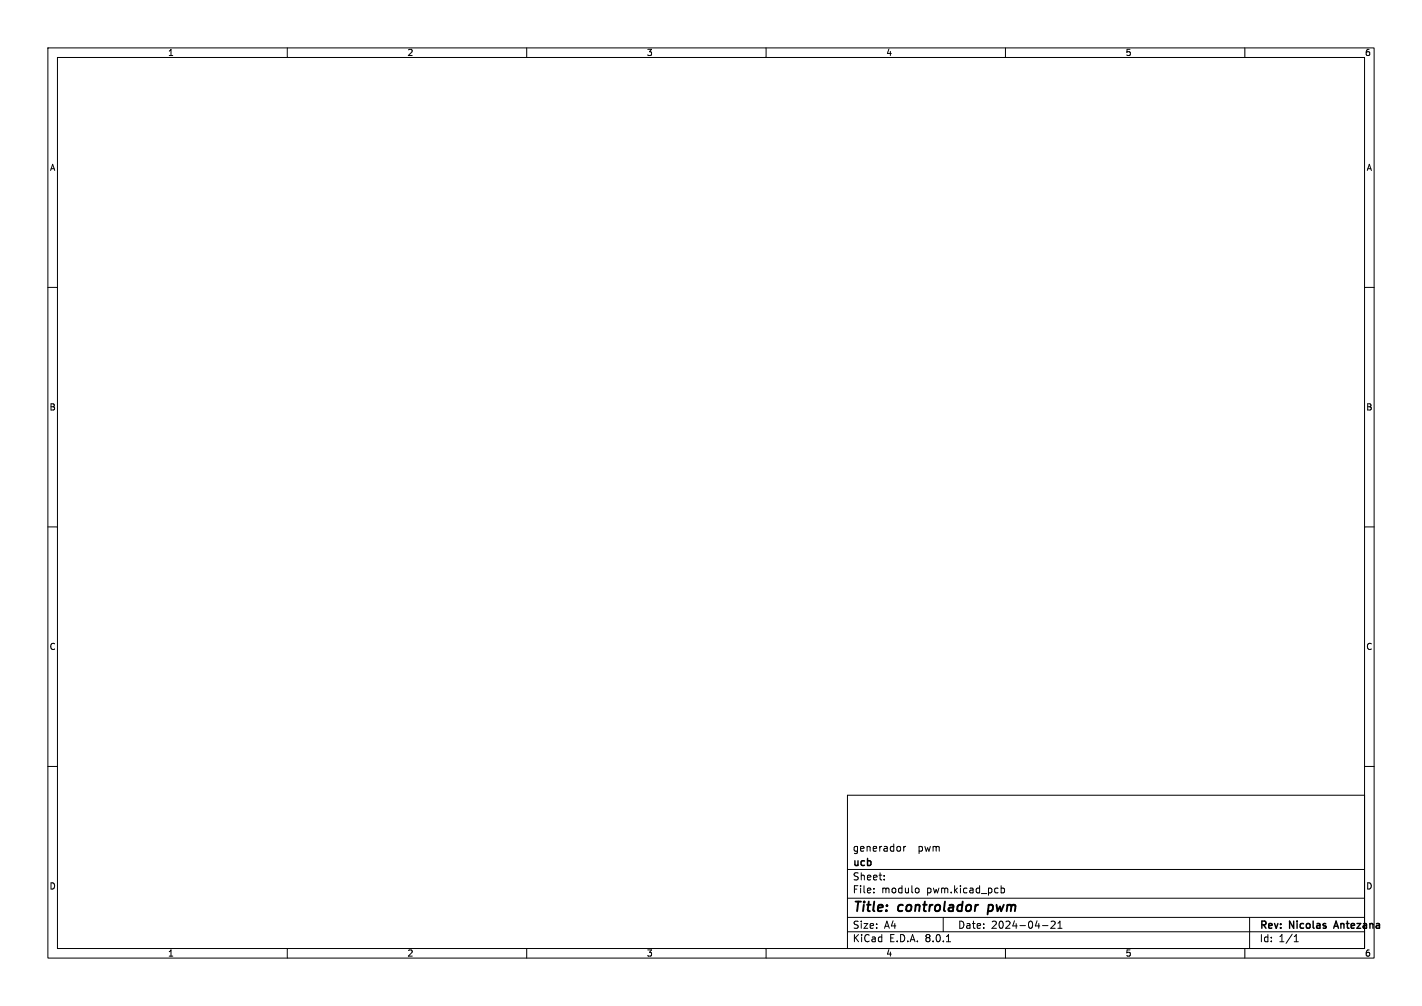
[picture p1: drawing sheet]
<svg xmlns="http://www.w3.org/2000/svg" width="297mm" height="210mm" viewBox="0 0 297 210" stroke-linecap="round" stroke-linejoin="round" font-family="sans-serif">
<defs><g id="words">
<g font-size="2.8">
<text x="178" y="190.9">Title:</text>
<text x="187.7" y="190.9">controlador</text>
<text x="207.2" y="190.9">pwm</text>
</g>
<g font-size="2.1">
<text x="178" y="178">generador</text>
<text x="191.8" y="178">pwm</text>
<text x="178" y="184">Sheet:</text>
<text x="178" y="181.2">ucb</text>
<text x="178" y="186.7">File:</text>
<text x="184.1" y="186.7">modulo</text>
<text x="193.6" y="186.7">pwm.kicad_pcb</text>
<text x="178" y="196.9">KiCad</text>
<text x="178" y="194.1">Size:</text>
<text x="184.7" y="194.1">A4</text>
<text x="185.7" y="196.9">E.D.A.</text>
<text x="193.3" y="196.9">8.0.1</text>
<text x="200" y="194.1">Date:</text>
<text x="207" y="194.1">2024-04-21</text>
<text x="263" y="194.3">Rev:</text>
<text x="263" y="196.9">Id:</text>
<text x="267.1" y="196.9">1/1</text>
<text x="269.4" y="194.3">Nicolas</text>
<text x="279.4" y="194.3">Antezana</text>
</g>
<g font-size="1.8">
<text x="35" y="11.9">1</text>
<text x="85" y="11.9">2</text>
<text x="135" y="11.9">3</text>
<text x="185" y="11.9">4</text>
<text x="235" y="11.9">5</text>
<text x="285" y="11.9">6</text>
<text x="10.3" y="35.9">A</text>
<text x="285.4" y="35.9">A</text>
<text x="10.3" y="85.9">B</text>
<text x="285.3" y="85.9">B</text>
<text x="10.3" y="135.9">C</text>
<text x="285.3" y="135.9">C</text>
<text x="10.3" y="185.9">D</text>
<text x="285.3" y="185.9">D</text>
<text x="35" y="199.9">1</text>
<text x="85" y="199.9">2</text>
<text x="135" y="199.9">3</text>
<text x="185" y="199.9">4</text>
<text x="235" y="199.9">5</text>
<text x="285" y="199.9">6</text>
</g>
</g></defs>
<g fill="none" stroke="#000" stroke-width=".21">
<path d="M10 10h277v190h-277zM12 12h273v186h-273zM60 10v2M110 10v2M160 10v2M210 10v2M260 10v2M10 60h2M285 60h2M10 110h2M285 110h2M10 160h2"/>
<path d="M285 160h2M177 166h108v32h-108zM188.7 176.7v1M189.2 176.7l-.5 .3M60 198v2M110 198v2M160 198v2M177 194.5h108M177 191.5h108M177 187.5h108M177 181.5h108M182.5 186.3v.1"/>
<path d="M182.5 185.5v.1M184.7 183.6v.1M184.7 182.8v.1M191.5 185.4l.3 .1 .2 .2-.1 .6-.4 .1M197 191.5v3M197.7 196.6h.8M209.1 185.5l.4-.1 .3 .3-.1 .6h-.6M209.1 184.9v1.5M210 198v2M217.7 193.2h1.2M219.5 192.4l.6-.1 .3 .4-.9 1.1h.9M221 193.8h.8"/>
<path d="M221 192.7l.4-.4v1.5M260 198v2M261 191.5v6.5M270.3 196.6h.9M270.3 195.5l.4-.4v1.5"/>
</g>
<path d="M278.7 193.4h.7M279.1 192.3l-.5 1.5" fill="none" stroke="#000" stroke-width=".3"/>
<path d="M206.5 188.9l-.2 2" fill="none" stroke="#000" stroke-width=".4"/>
<use href="#words"/>
</svg>
